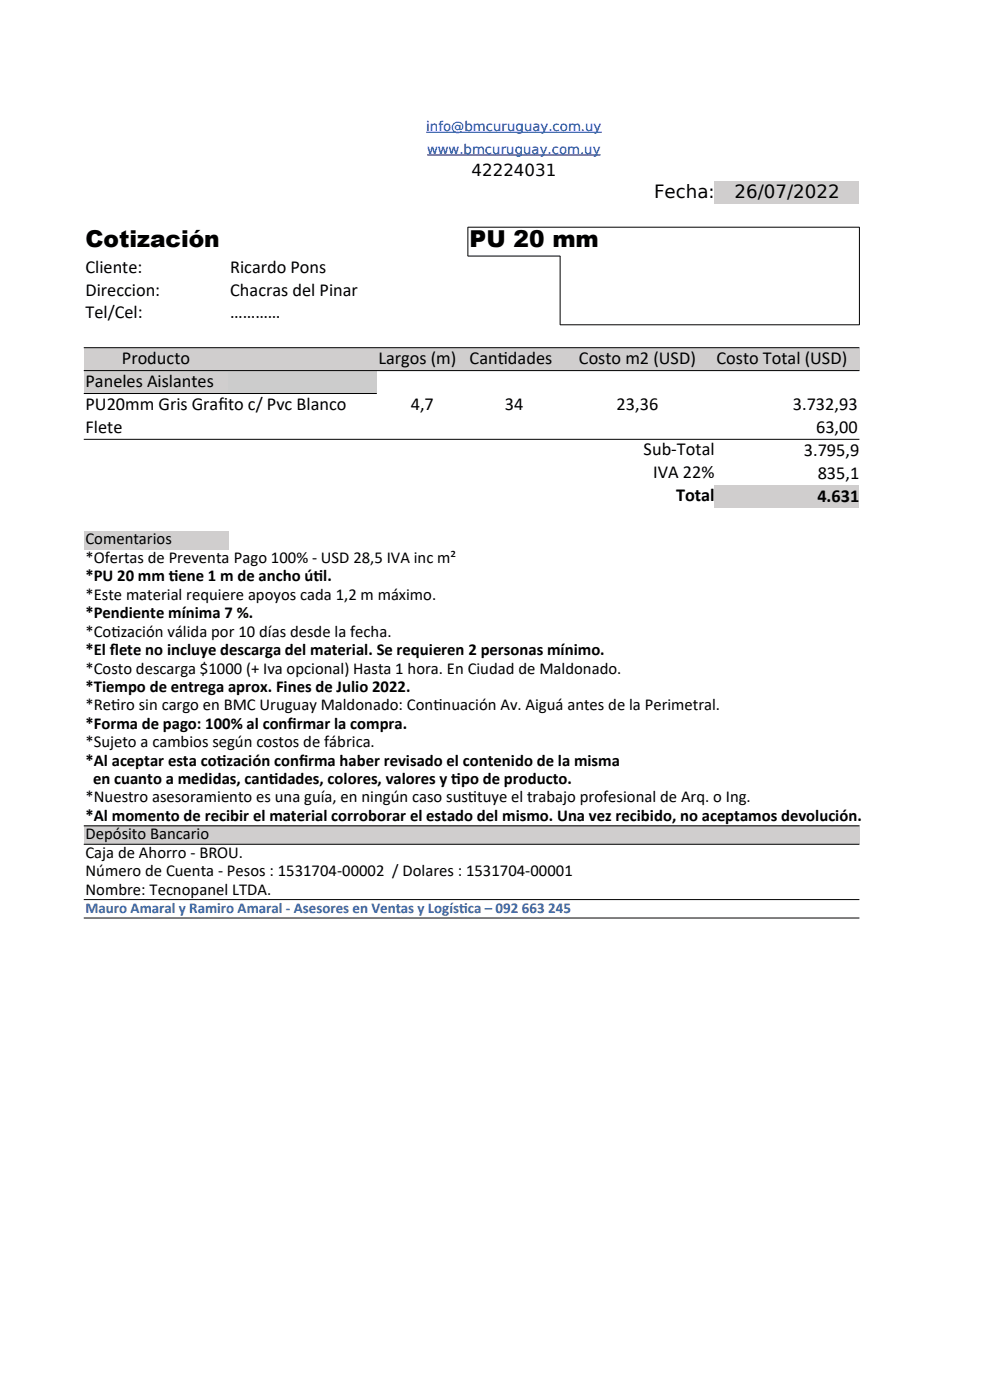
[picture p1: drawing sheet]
<svg xmlns="http://www.w3.org/2000/svg" width="210mm" height="297mm" viewBox="0 0 210 297" stroke-linecap="round" stroke-linejoin="round" font-family="sans-serif">
<defs><g id="words">
<g font-size="4.9">
<text x="18.1" y="52.5">Cotización</text>
<text x="99.6" y="52.5">PU 20 mm</text>
</g>
<g font-size="3.9">
<text x="138.7" y="42.1">Fecha:</text>
<text x="155.8" y="42.1">26/07/2022</text>
<text x="18.1" y="57.9">Cliente:</text>
<text x="48.8" y="57.9">Ricardo Pons</text>
<text x="18.1" y="62.7">Direccion:</text>
<text x="48.8" y="62.7">Chacras del Pinar</text>
<text x="18.1" y="67.6">Tel/Cel:</text>
<text x="48.8" y="67.6">…………</text>
<text x="25.9" y="77.3">Producto</text>
<text x="80.3" y="77.3">Largos (m)</text>
<text x="99.6" y="77.3">Cant</text>
<text x="105.6" y="77.3">idades</text>
<text x="122.8" y="77.3">Costo m2 (USD)</text>
<text x="152" y="77.3">Costo Total (USD)</text>
<text x="18.1" y="82.2">Paneles Aislantes</text>
<text x="18.1" y="87">PU20mm Gris Graf</text>
<text x="46.3" y="87">ito c/ Pvc Blanco</text>
<text x="87.1" y="87">4,7</text>
<text x="107.1" y="87">34</text>
<text x="130.8" y="87">23,36</text>
<text x="168.2" y="86.9">3.732,93</text>
<text x="18.1" y="91.9">Flete</text>
<text x="173.1" y="91.9">63,00</text>
<text x="136.5" y="96.6">Sub-Total</text>
<text x="138.6" y="101.5">IVA 22%</text>
<text x="170.5" y="96.7">3.795,9</text>
<text x="173.5" y="101.6">835,1</text>
<text x="143.4" y="106.3">Total</text>
<text x="173.4" y="106.4">4.631</text>
</g>
<g font-size="3.5">
<text x="100" y="37.3">42224031</text>
<text x="18.1" y="115.5">Comentarios</text>
<text x="18.1" y="119.4">*Ofertas de Preventa Pago 100% - USD 28,5 IVA inc m²</text>
<text x="18.1" y="123.3">*PU 20 mm t</text>
<text x="35.8" y="123.3">iene 1 m de ancho út</text>
<text x="66.5" y="123.3">il.</text>
<text x="18.1" y="127.2">*Este material requiere apoyos cada 1,2 m máximo.</text>
<text x="18.1" y="131.1">*Pendiente mínima 7 %.</text>
<text x="18.1" y="135">*Cot</text>
<text x="23.6" y="135">ización válida por 10 días desde la fecha.</text>
<text x="18.1" y="139">*El f</text>
<text x="18.1" y="142.9">*Costo descarga $1000 (+ Iva opcional) Hasta 1 hora. En Ciudad de Maldonado.</text>
<text x="23.3" y="139">lete no incluye descarga del material. Se requieren 2 personas mínimo.</text>
<text x="18.1" y="146.8">*Tiempo de entrega aprox. Fines de Julio 2022.</text>
<text x="18.1" y="150.7">*Ret</text>
<text x="18.1" y="154.6">*Forma de pago: 100% al conf</text>
<text x="23.6" y="150.7">iro sin cargo en BMC Uruguay Maldonado: Cont</text>
<text x="61" y="154.6">irmar la compra.</text>
<text x="91.9" y="150.7">inuación Av. Aiguá antes de la Perimetral.</text>
<text x="18.1" y="158.5">*Sujeto a cambios según costos de fábrica.</text>
<text x="18.1" y="162.4">*Al aceptar esta cot</text>
<text x="19.7" y="166.3">en cuanto a medidas, cant</text>
<text x="46" y="162.4">ización conf</text>
<text x="57" y="166.3">idades, colores, valores y t</text>
<text x="63.4" y="162.4">irma haber revisado el contenido de la misma</text>
<text x="95.7" y="166.3">ipo de producto.</text>
<text x="18.1" y="170.2">*Nuestro asesoramiento es una guía, en ningún caso sust</text>
<text x="99.3" y="170.2">ituye el trabajo profesional de Arq. o Ing.</text>
<text x="18.1" y="174.1">*Al momento de recibir el material corroborar el estado del mismo. Una vez recibido, no aceptamos devolución.</text>
<text x="18.1" y="178.1">Depósito Bancario</text>
<text x="18.1" y="182">Caja de Ahorro - BROU.</text>
<text x="18.1" y="185.9">Número de Cuenta - Pesos : 1531704-00002 / Dolares : 1531704-00001</text>
<text x="18.1" y="189.8">Nombre: Tecnopanel LTDA.</text>
</g>
<g font-size="3.2" fill="#3465a4">
<text x="18.1" y="193.6">Mauro Amaral y Ramiro Amaral - Asesores en Ventas y Logíst</text>
<text x="97.4" y="193.6">ica – 092 663 245</text>
</g>
<g font-size="2.8" fill="#00f">
<text x="90.4" y="27.8">info@bmcuruguay.com.uy</text>
<text x="90.6" y="32.6">www.bmcuruguay.com.uy</text>
</g>
</g></defs>
<g fill="#d0cece">
<path d="M151.6 38.5h30.7v4.8h-30.7z" fill-rule="evenodd"/>
<path d="M17.8 73.7h164.5v4.9h-164.5z" fill-rule="evenodd"/>
<path d="M17.8 78.6h30.6v4.9h-30.6z" fill-rule="evenodd"/>
</g>
<path d="M48.4 78.6h31.5v4.9h-31.5z" fill-rule="evenodd" fill="#ccc"/>
<g fill="#d0cece">
<path d="M151.6 102.9h30.7v4.9h-30.7z" fill-rule="evenodd"/>
<path d="M17.8 112.6h30.6v3.9h-30.6z" fill-rule="evenodd"/>
<path d="M17.8 175.2h164.5v3.9h-164.5z" fill-rule="evenodd"/>
</g>
<g fill="none" stroke="#000" stroke-width=".21">
<path d="M99.2 48.2h83.1M99.2 54.3h19.6v14.6M99.3 48.2v6.1M182.3 48.2v20.7M17.8 73.8h164.5M17.8 78.6h164.5M118.8 68.9h63.5M17.8 83.5h62.1M17.8 93.2h164.5M17.8 175.2h164.5M17.8 179.1h164.5M17.8 190.8h164.5"/>
<path d="M17.8 194.8h164.5"/>
</g>
<path d="M90.4 28h37.2M90.6 32.9h36.9" fill="none" stroke="#00f" stroke-width=".21"/>
<use href="#words"/>
</svg>
